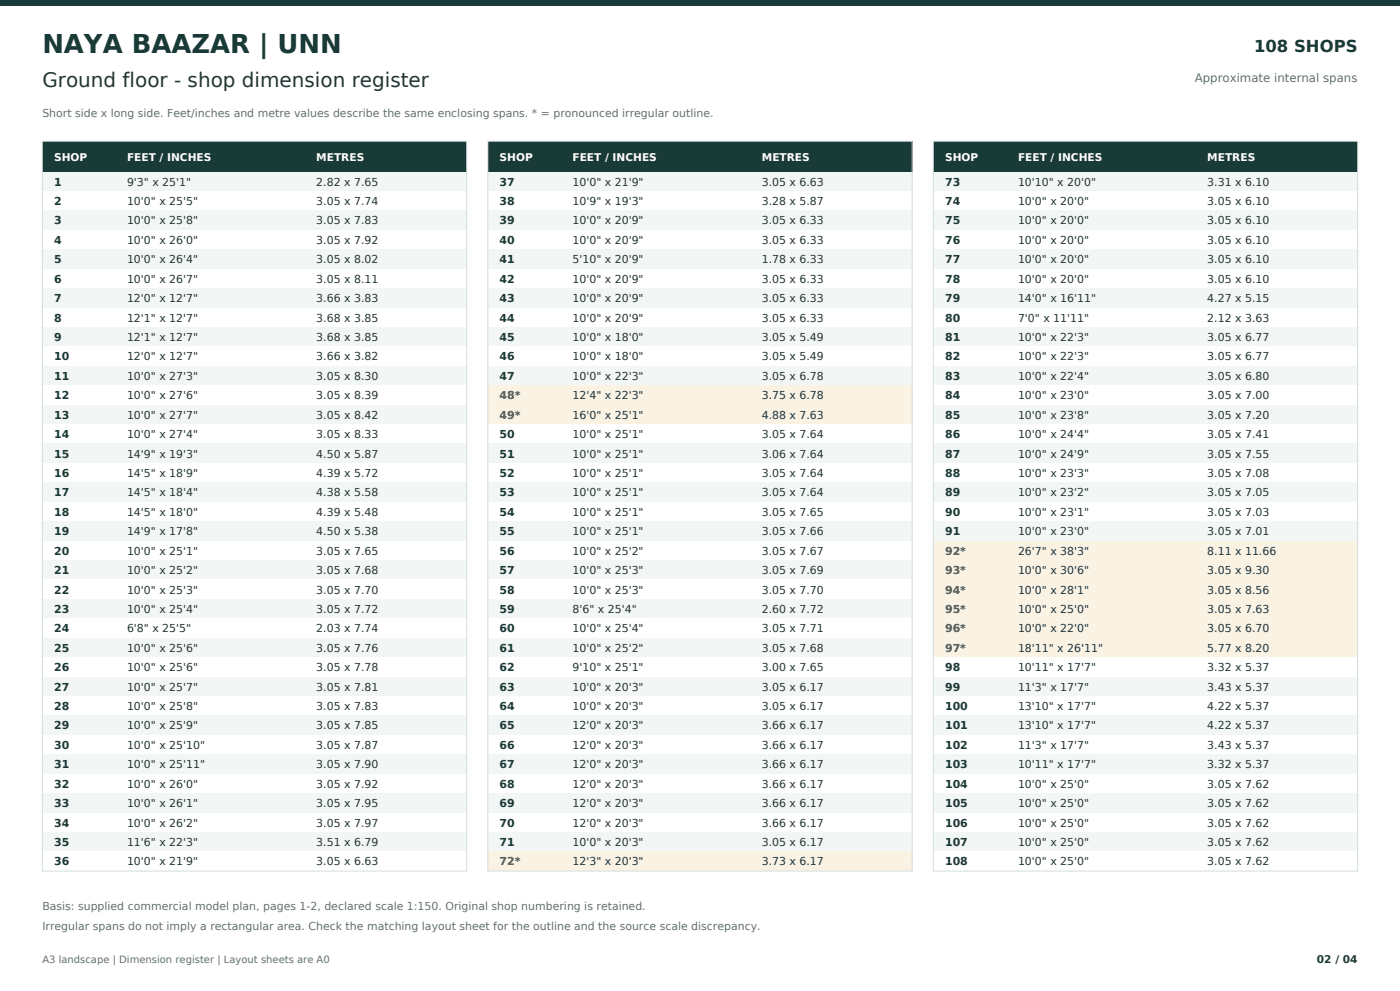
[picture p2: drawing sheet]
<svg xmlns="http://www.w3.org/2000/svg" width="420mm" height="297mm" viewBox="0 0 420 297" stroke-linecap="round" stroke-linejoin="round" font-family="sans-serif">
<defs><g id="words">
<text font-size="7.8" fill="#193b38" x="12.7" y="15.9">NAYA BAAZAR | UNN</text>
<text font-size="6" fill="#243333" x="12.7" y="26.1">Ground floor - shop dimension register</text>
<text font-size="4.9" fill="#193b38" x="376.2" y="15.5">108 SHOPS</text>
<text font-size="3.5" fill="#64716f" x="358.4" y="24.7">Approximate internal spans</text>
<g font-size="3.3" fill="#64716f">
<text x="12.7" y="34.9">Short side x long side. Feet/inches and metre values describe the same enclosing spans. * = pronounced irregular outline.</text>
<text x="12.7" y="272.7">Basis: supplied commercial model plan, pages 1-2, declared scale 1:150. Original shop numbering is retained.</text>
<text x="12.7" y="278.7">Irregular spans do not imply a rectangular area. Check the matching layout sheet for the outline and the source scale discrepancy.</text>
</g>
<g font-size="3.3" fill="#193b38">
<text x="16.2" y="55.6">1</text>
<text x="149.9" y="55.6">37</text>
<text x="283.5" y="55.6">73</text>
<text x="16.2" y="61.5">2</text>
<text x="149.9" y="61.5">38</text>
<text x="283.5" y="61.5">74</text>
<text x="16.2" y="67.3">3</text>
<text x="149.9" y="67.3">39</text>
<text x="283.5" y="67.3">75</text>
<text x="16.2" y="73.1">4</text>
<text x="149.9" y="73.1">40</text>
<text x="283.5" y="73.1">76</text>
<text x="16.2" y="78.9">5</text>
<text x="149.9" y="78.9">41</text>
<text x="283.5" y="78.9">77</text>
<text x="16.2" y="84.7">6</text>
<text x="149.9" y="84.7">42</text>
<text x="283.5" y="84.7">78</text>
<text x="16.2" y="90.6">7</text>
<text x="149.9" y="90.6">43</text>
<text x="283.5" y="90.6">79</text>
<text x="16.2" y="96.4">8</text>
<text x="149.9" y="96.4">44</text>
<text x="283.5" y="96.4">80</text>
<text x="16.2" y="102.2">9</text>
<text x="149.9" y="102.2">45</text>
<text x="283.5" y="102.2">81</text>
<text x="16.2" y="108">10</text>
<text x="16.2" y="113.8">11</text>
<text x="149.9" y="108">46</text>
<text x="149.9" y="113.8">47</text>
<text x="283.5" y="108">82</text>
<text x="283.5" y="113.8">83</text>
<text x="16.2" y="119.7">12</text>
<text x="283.5" y="119.7">84</text>
<text x="16.2" y="125.5">13</text>
<text x="283.5" y="125.5">85</text>
<text x="16.2" y="131.3">14</text>
<text x="149.9" y="131.3">50</text>
<text x="283.5" y="131.3">86</text>
<text x="16.2" y="137.1">15</text>
<text x="149.9" y="137.1">51</text>
<text x="283.5" y="137.1">87</text>
<text x="16.2" y="142.9">16</text>
<text x="149.9" y="142.9">52</text>
<text x="283.5" y="142.9">88</text>
<text x="16.2" y="148.8">17</text>
<text x="149.9" y="148.8">53</text>
<text x="283.5" y="148.8">89</text>
<text x="16.2" y="154.6">18</text>
<text x="149.9" y="154.6">54</text>
<text x="283.5" y="154.6">90</text>
<text x="16.2" y="160.4">19</text>
<text x="149.9" y="160.4">55</text>
<text x="283.5" y="160.4">91</text>
<text x="16.2" y="166.2">20</text>
<text x="149.9" y="166.2">56</text>
<text x="16.2" y="172">21</text>
<text x="149.9" y="172">57</text>
<text x="16.2" y="177.9">22</text>
<text x="149.9" y="177.9">58</text>
<text x="16.2" y="183.7">23</text>
<text x="149.9" y="183.7">59</text>
<text x="16.2" y="189.5">24</text>
<text x="149.9" y="189.5">60</text>
<text x="16.2" y="195.3">25</text>
<text x="149.9" y="195.3">61</text>
<text x="16.2" y="201.2">26</text>
<text x="149.9" y="201.2">62</text>
<text x="283.5" y="201.2">98</text>
<text x="16.2" y="207">27</text>
<text x="149.9" y="207">63</text>
<text x="283.5" y="207">99</text>
<text x="16.2" y="212.8">28</text>
<text x="149.9" y="212.8">64</text>
<text x="283.5" y="212.8">100</text>
<text x="16.2" y="218.6">29</text>
<text x="149.9" y="218.6">65</text>
<text x="283.5" y="218.6">101</text>
<text x="16.2" y="224.4">30</text>
<text x="149.9" y="224.4">66</text>
<text x="283.5" y="224.4">102</text>
<text x="16.2" y="230.3">31</text>
<text x="149.9" y="230.3">67</text>
<text x="283.5" y="230.3">103</text>
<text x="16.2" y="236.1">32</text>
<text x="149.9" y="236.1">68</text>
<text x="283.5" y="236.1">104</text>
<text x="16.2" y="241.9">33</text>
<text x="149.9" y="241.9">69</text>
<text x="283.5" y="241.9">105</text>
<text x="16.2" y="247.7">34</text>
<text x="149.9" y="247.7">70</text>
<text x="283.5" y="247.7">106</text>
<text x="16.2" y="253.5">35</text>
<text x="149.9" y="253.5">71</text>
<text x="283.5" y="253.5">107</text>
<text x="16.2" y="259.4">36</text>
<text x="283.5" y="259.4">108</text>
</g>
<g font-size="3.3" fill="#243333">
<text x="38.1" y="55.6">9'3&quot; x 25'1&quot;</text>
<text x="94.9" y="55.6">2.82 x 7.65</text>
<text x="171.8" y="55.6">10'0&quot; x 21'9&quot;</text>
<text x="228.5" y="55.6">3.05 x 6.63</text>
<text x="305.4" y="55.6">10'10&quot; x 20'0&quot;</text>
<text x="362.2" y="55.6">3.31 x 6.10</text>
<text x="38.1" y="61.5">10'0&quot; x 25'5&quot;</text>
<text x="94.9" y="61.5">3.05 x 7.74</text>
<text x="171.8" y="61.5">10'9&quot; x 19'3&quot;</text>
<text x="228.5" y="61.5">3.28 x 5.87</text>
<text x="305.4" y="61.5">10'0&quot; x 20'0&quot;</text>
<text x="362.2" y="61.5">3.05 x 6.10</text>
<text x="38.1" y="67.3">10'0&quot; x 25'8&quot;</text>
<text x="94.9" y="67.3">3.05 x 7.83</text>
<text x="171.8" y="67.3">10'0&quot; x 20'9&quot;</text>
<text x="228.5" y="67.3">3.05 x 6.33</text>
<text x="305.4" y="67.3">10'0&quot; x 20'0&quot;</text>
<text x="362.2" y="67.3">3.05 x 6.10</text>
<text x="38.1" y="73.1">10'0&quot; x 26'0&quot;</text>
<text x="94.9" y="73.1">3.05 x 7.92</text>
<text x="171.8" y="73.1">10'0&quot; x 20'9&quot;</text>
<text x="228.5" y="73.1">3.05 x 6.33</text>
<text x="305.4" y="73.1">10'0&quot; x 20'0&quot;</text>
<text x="362.2" y="73.1">3.05 x 6.10</text>
<text x="38.1" y="78.9">10'0&quot; x 26'4&quot;</text>
<text x="94.9" y="78.9">3.05 x 8.02</text>
<text x="171.8" y="78.9">5'10&quot; x 20'9&quot;</text>
<text x="228.5" y="78.9">1.78 x 6.33</text>
<text x="305.4" y="78.9">10'0&quot; x 20'0&quot;</text>
<text x="362.2" y="78.9">3.05 x 6.10</text>
<text x="38.1" y="84.7">10'0&quot; x 26'7&quot;</text>
<text x="94.9" y="84.7">3.05 x 8.11</text>
<text x="171.8" y="84.7">10'0&quot; x 20'9&quot;</text>
<text x="228.5" y="84.7">3.05 x 6.33</text>
<text x="305.4" y="84.7">10'0&quot; x 20'0&quot;</text>
<text x="362.2" y="84.7">3.05 x 6.10</text>
<text x="38.1" y="90.6">12'0&quot; x 12'7&quot;</text>
<text x="94.9" y="90.6">3.66 x 3.83</text>
<text x="171.8" y="90.6">10'0&quot; x 20'9&quot;</text>
<text x="228.5" y="90.6">3.05 x 6.33</text>
<text x="305.4" y="90.6">14'0&quot; x 16'11&quot;</text>
<text x="362.2" y="90.6">4.27 x 5.15</text>
<text x="38.1" y="96.4">12'1&quot; x 12'7&quot;</text>
<text x="94.9" y="96.4">3.68 x 3.85</text>
<text x="171.8" y="96.4">10'0&quot; x 20'9&quot;</text>
<text x="228.5" y="96.4">3.05 x 6.33</text>
<text x="305.4" y="96.4">7'0&quot; x 11'11&quot;</text>
<text x="362.2" y="96.4">2.12 x 3.63</text>
<text x="38.1" y="102.2">12'1&quot; x 12'7&quot;</text>
<text x="94.9" y="102.2">3.68 x 3.85</text>
<text x="171.8" y="102.2">10'0&quot; x 18'0&quot;</text>
<text x="228.5" y="102.2">3.05 x 5.49</text>
<text x="305.4" y="102.2">10'0&quot; x 22'3&quot;</text>
<text x="362.2" y="102.2">3.05 x 6.77</text>
<text x="38.1" y="108">12'0&quot; x 12'7&quot;</text>
<text x="38.1" y="113.8">10'0&quot; x 27'3&quot;</text>
<text x="94.9" y="108">3.66 x 3.82</text>
<text x="94.9" y="113.8">3.05 x 8.30</text>
<text x="171.8" y="108">10'0&quot; x 18'0&quot;</text>
<text x="171.8" y="113.8">10'0&quot; x 22'3&quot;</text>
<text x="228.5" y="108">3.05 x 5.49</text>
<text x="228.5" y="113.8">3.05 x 6.78</text>
<text x="305.4" y="108">10'0&quot; x 22'3&quot;</text>
<text x="305.4" y="113.8">10'0&quot; x 22'4&quot;</text>
<text x="362.2" y="108">3.05 x 6.77</text>
<text x="362.2" y="113.8">3.05 x 6.80</text>
<text x="38.1" y="119.7">10'0&quot; x 27'6&quot;</text>
<text x="94.9" y="119.7">3.05 x 8.39</text>
<text x="171.8" y="119.7">12'4&quot; x 22'3&quot;</text>
<text x="228.5" y="119.7">3.75 x 6.78</text>
<text x="305.4" y="119.7">10'0&quot; x 23'0&quot;</text>
<text x="362.2" y="119.7">3.05 x 7.00</text>
<text x="38.1" y="125.5">10'0&quot; x 27'7&quot;</text>
<text x="94.9" y="125.5">3.05 x 8.42</text>
<text x="171.8" y="125.5">16'0&quot; x 25'1&quot;</text>
<text x="228.5" y="125.5">4.88 x 7.63</text>
<text x="305.4" y="125.5">10'0&quot; x 23'8&quot;</text>
<text x="362.2" y="125.5">3.05 x 7.20</text>
<text x="38.1" y="131.3">10'0&quot; x 27'4&quot;</text>
<text x="94.9" y="131.3">3.05 x 8.33</text>
<text x="171.8" y="131.3">10'0&quot; x 25'1&quot;</text>
<text x="228.5" y="131.3">3.05 x 7.64</text>
<text x="305.4" y="131.3">10'0&quot; x 24'4&quot;</text>
<text x="362.2" y="131.3">3.05 x 7.41</text>
<text x="38.1" y="137.1">14'9&quot; x 19'3&quot;</text>
<text x="94.9" y="137.1">4.50 x 5.87</text>
<text x="171.8" y="137.1">10'0&quot; x 25'1&quot;</text>
<text x="228.5" y="137.1">3.06 x 7.64</text>
<text x="305.4" y="137.1">10'0&quot; x 24'9&quot;</text>
<text x="362.2" y="137.1">3.05 x 7.55</text>
<text x="38.1" y="142.9">14'5&quot; x 18'9&quot;</text>
<text x="94.9" y="142.9">4.39 x 5.72</text>
<text x="171.8" y="142.9">10'0&quot; x 25'1&quot;</text>
<text x="228.5" y="142.9">3.05 x 7.64</text>
<text x="305.4" y="142.9">10'0&quot; x 23'3&quot;</text>
<text x="362.2" y="142.9">3.05 x 7.08</text>
<text x="38.1" y="148.8">14'5&quot; x 18'4&quot;</text>
<text x="94.9" y="148.8">4.38 x 5.58</text>
<text x="171.8" y="148.8">10'0&quot; x 25'1&quot;</text>
<text x="228.5" y="148.8">3.05 x 7.64</text>
<text x="305.4" y="148.8">10'0&quot; x 23'2&quot;</text>
<text x="362.2" y="148.8">3.05 x 7.05</text>
<text x="38.1" y="154.6">14'5&quot; x 18'0&quot;</text>
<text x="94.9" y="154.6">4.39 x 5.48</text>
<text x="171.8" y="154.6">10'0&quot; x 25'1&quot;</text>
<text x="228.5" y="154.6">3.05 x 7.65</text>
<text x="305.4" y="154.6">10'0&quot; x 23'1&quot;</text>
<text x="362.2" y="154.6">3.05 x 7.03</text>
<text x="38.1" y="160.4">14'9&quot; x 17'8&quot;</text>
<text x="94.9" y="160.4">4.50 x 5.38</text>
<text x="171.8" y="160.4">10'0&quot; x 25'1&quot;</text>
<text x="228.5" y="160.4">3.05 x 7.66</text>
<text x="305.4" y="160.4">10'0&quot; x 23'0&quot;</text>
<text x="362.2" y="160.4">3.05 x 7.01</text>
<text x="38.1" y="166.2">10'0&quot; x 25'1&quot;</text>
<text x="94.9" y="166.2">3.05 x 7.65</text>
<text x="171.8" y="166.2">10'0&quot; x 25'2&quot;</text>
<text x="228.5" y="166.2">3.05 x 7.67</text>
<text x="305.4" y="166.2">26'7&quot; x 38'3&quot;</text>
<text x="362.2" y="166.2">8.11 x 11.66</text>
<text x="38.1" y="172">10'0&quot; x 25'2&quot;</text>
<text x="94.9" y="172">3.05 x 7.68</text>
<text x="171.8" y="172">10'0&quot; x 25'3&quot;</text>
<text x="228.5" y="172">3.05 x 7.69</text>
<text x="305.4" y="172">10'0&quot; x 30'6&quot;</text>
<text x="362.2" y="172">3.05 x 9.30</text>
<text x="38.1" y="177.9">10'0&quot; x 25'3&quot;</text>
<text x="94.9" y="177.9">3.05 x 7.70</text>
<text x="171.8" y="177.9">10'0&quot; x 25'3&quot;</text>
<text x="228.5" y="177.9">3.05 x 7.70</text>
<text x="305.4" y="177.9">10'0&quot; x 28'1&quot;</text>
<text x="362.2" y="177.9">3.05 x 8.56</text>
<text x="38.1" y="183.7">10'0&quot; x 25'4&quot;</text>
<text x="94.9" y="183.7">3.05 x 7.72</text>
<text x="171.8" y="183.7">8'6&quot; x 25'4&quot;</text>
<text x="228.5" y="183.7">2.60 x 7.72</text>
<text x="305.4" y="183.7">10'0&quot; x 25'0&quot;</text>
<text x="362.2" y="183.7">3.05 x 7.63</text>
<text x="38.1" y="189.5">6'8&quot; x 25'5&quot;</text>
<text x="94.9" y="189.5">2.03 x 7.74</text>
<text x="171.8" y="189.5">10'0&quot; x 25'4&quot;</text>
<text x="228.5" y="189.5">3.05 x 7.71</text>
<text x="305.4" y="189.5">10'0&quot; x 22'0&quot;</text>
<text x="362.2" y="189.5">3.05 x 6.70</text>
<text x="38.1" y="195.3">10'0&quot; x 25'6&quot;</text>
<text x="94.9" y="195.3">3.05 x 7.76</text>
<text x="171.8" y="195.3">10'0&quot; x 25'2&quot;</text>
<text x="228.5" y="195.3">3.05 x 7.68</text>
<text x="305.4" y="195.3">18'11&quot; x 26'11&quot;</text>
<text x="362.2" y="195.3">5.77 x 8.20</text>
<text x="38.1" y="201.2">10'0&quot; x 25'6&quot;</text>
<text x="94.9" y="201.2">3.05 x 7.78</text>
<text x="171.8" y="201.2">9'10&quot; x 25'1&quot;</text>
<text x="228.5" y="201.2">3.00 x 7.65</text>
<text x="305.4" y="201.2">10'11&quot; x 17'7&quot;</text>
<text x="362.2" y="201.2">3.32 x 5.37</text>
<text x="38.1" y="207">10'0&quot; x 25'7&quot;</text>
<text x="94.9" y="207">3.05 x 7.81</text>
<text x="171.8" y="207">10'0&quot; x 20'3&quot;</text>
<text x="228.5" y="207">3.05 x 6.17</text>
<text x="305.4" y="207">11'3&quot; x 17'7&quot;</text>
<text x="362.2" y="207">3.43 x 5.37</text>
<text x="38.1" y="212.8">10'0&quot; x 25'8&quot;</text>
<text x="94.9" y="212.8">3.05 x 7.83</text>
<text x="171.8" y="212.8">10'0&quot; x 20'3&quot;</text>
<text x="228.5" y="212.8">3.05 x 6.17</text>
<text x="305.4" y="212.8">13'10&quot; x 17'7&quot;</text>
<text x="362.2" y="212.8">4.22 x 5.37</text>
<text x="38.1" y="218.6">10'0&quot; x 25'9&quot;</text>
<text x="94.9" y="218.6">3.05 x 7.85</text>
<text x="171.8" y="218.6">12'0&quot; x 20'3&quot;</text>
<text x="228.5" y="218.6">3.66 x 6.17</text>
<text x="305.4" y="218.6">13'10&quot; x 17'7&quot;</text>
<text x="362.2" y="218.6">4.22 x 5.37</text>
<text x="38.1" y="224.4">10'0&quot; x 25'10&quot;</text>
<text x="94.9" y="224.4">3.05 x 7.87</text>
<text x="171.8" y="224.4">12'0&quot; x 20'3&quot;</text>
<text x="228.5" y="224.4">3.66 x 6.17</text>
<text x="305.4" y="224.4">11'3&quot; x 17'7&quot;</text>
<text x="362.2" y="224.4">3.43 x 5.37</text>
<text x="38.1" y="230.3">10'0&quot; x 25'11&quot;</text>
<text x="94.9" y="230.3">3.05 x 7.90</text>
<text x="171.8" y="230.3">12'0&quot; x 20'3&quot;</text>
<text x="228.5" y="230.3">3.66 x 6.17</text>
<text x="305.4" y="230.3">10'11&quot; x 17'7&quot;</text>
<text x="362.2" y="230.3">3.32 x 5.37</text>
<text x="38.1" y="236.1">10'0&quot; x 26'0&quot;</text>
<text x="94.9" y="236.1">3.05 x 7.92</text>
<text x="171.8" y="236.1">12'0&quot; x 20'3&quot;</text>
<text x="228.5" y="236.1">3.66 x 6.17</text>
<text x="305.4" y="236.1">10'0&quot; x 25'0&quot;</text>
<text x="362.2" y="236.1">3.05 x 7.62</text>
<text x="38.1" y="241.9">10'0&quot; x 26'1&quot;</text>
<text x="94.9" y="241.9">3.05 x 7.95</text>
<text x="171.8" y="241.9">12'0&quot; x 20'3&quot;</text>
<text x="228.5" y="241.9">3.66 x 6.17</text>
<text x="305.4" y="241.9">10'0&quot; x 25'0&quot;</text>
<text x="362.2" y="241.9">3.05 x 7.62</text>
<text x="38.1" y="247.7">10'0&quot; x 26'2&quot;</text>
<text x="94.9" y="247.7">3.05 x 7.97</text>
<text x="171.8" y="247.7">12'0&quot; x 20'3&quot;</text>
<text x="228.5" y="247.7">3.66 x 6.17</text>
<text x="305.4" y="247.7">10'0&quot; x 25'0&quot;</text>
<text x="362.2" y="247.7">3.05 x 7.62</text>
<text x="38.1" y="253.5">11'6&quot; x 22'3&quot;</text>
<text x="94.9" y="253.5">3.51 x 6.79</text>
<text x="171.8" y="253.5">10'0&quot; x 20'3&quot;</text>
<text x="228.5" y="253.5">3.05 x 6.17</text>
<text x="305.4" y="253.5">10'0&quot; x 25'0&quot;</text>
<text x="362.2" y="253.5">3.05 x 7.62</text>
<text x="38.1" y="259.4">10'0&quot; x 21'9&quot;</text>
<text x="94.9" y="259.4">3.05 x 6.63</text>
<text x="171.8" y="259.4">12'3&quot; x 20'3&quot;</text>
<text x="228.5" y="259.4">3.73 x 6.17</text>
<text x="305.4" y="259.4">10'0&quot; x 25'0&quot;</text>
<text x="362.2" y="259.4">3.05 x 7.62</text>
</g>
<g font-size="3.3" fill="#775323">
<text x="149.9" y="119.7">48*</text>
<text x="149.9" y="125.5">49*</text>
<text x="283.5" y="166.2">92*</text>
<text x="283.5" y="172">93*</text>
<text x="283.5" y="177.9">94*</text>
<text x="283.5" y="183.7">95*</text>
<text x="283.5" y="189.5">96*</text>
<text x="283.5" y="195.3">97*</text>
<text x="149.9" y="259.4">72*</text>
</g>
<g font-size="3.2" fill="#fff">
<text x="16.2" y="48.3">SHOP</text>
<text x="38.1" y="48.3">FEET / INCHES</text>
<text x="94.9" y="48.3">METRES</text>
<text x="149.9" y="48.3">SHOP</text>
<text x="171.8" y="48.3">FEET / INCHES</text>
<text x="228.5" y="48.3">METRES</text>
<text x="283.5" y="48.3">SHOP</text>
<text x="305.4" y="48.3">FEET / INCHES</text>
<text x="362.2" y="48.3">METRES</text>
</g>
<text font-size="3.2" fill="#193b38" x="395.1" y="288.5">02 / 04</text>
<text font-size="3" fill="#64716f" x="12.7" y="288.5">A3 landscape | Dimension register | Layout sheets are A0</text>
</g></defs>
<g fill="#193b38">
<path d="M0 0h420v1.8h-420z" fill-rule="evenodd"/>
<path d="M12.7 42.3h127.3v9.2h-127.3z" fill-rule="evenodd"/>
</g>
<path d="M12.7 51.5h127.3v5.8h-127.3z" fill-rule="evenodd" fill="#f2f6f4"/>
<path d="M12.7 57.3h127.3v5.8h-127.3z" fill-rule="evenodd" fill="#fff"/>
<path d="M12.7 63.1h127.3v5.9h-127.3z" fill-rule="evenodd" fill="#f2f6f4"/>
<path d="M12.7 69h127.3v5.8h-127.3z" fill-rule="evenodd" fill="#fff"/>
<path d="M12.7 74.8h127.3v5.8h-127.3z" fill-rule="evenodd" fill="#f2f6f4"/>
<path d="M12.7 80.6h127.3v5.8h-127.3z" fill-rule="evenodd" fill="#fff"/>
<path d="M12.7 86.4h127.3v5.9h-127.3z" fill-rule="evenodd" fill="#f2f6f4"/>
<path d="M12.7 92.3h127.3v5.8h-127.3z" fill-rule="evenodd" fill="#fff"/>
<path d="M12.7 98.1h127.3v5.8h-127.3z" fill-rule="evenodd" fill="#f2f6f4"/>
<path d="M12.7 103.9h127.3v5.8h-127.3z" fill-rule="evenodd" fill="#fff"/>
<path d="M12.7 109.7h127.3v5.8h-127.3z" fill-rule="evenodd" fill="#f2f6f4"/>
<path d="M12.7 115.5h127.3v5.9h-127.3z" fill-rule="evenodd" fill="#fff"/>
<path d="M12.7 121.4h127.3v5.8h-127.3z" fill-rule="evenodd" fill="#f2f6f4"/>
<path d="M12.7 127.2h127.3v5.8h-127.3z" fill-rule="evenodd" fill="#fff"/>
<path d="M12.7 133h127.3v5.8h-127.3z" fill-rule="evenodd" fill="#f2f6f4"/>
<path d="M12.7 138.8h127.3v5.8h-127.3z" fill-rule="evenodd" fill="#fff"/>
<path d="M12.7 144.6h127.3v5.9h-127.3z" fill-rule="evenodd" fill="#f2f6f4"/>
<path d="M12.7 150.5h127.3v5.8h-127.3z" fill-rule="evenodd" fill="#fff"/>
<path d="M12.7 156.3h127.3v5.8h-127.3z" fill-rule="evenodd" fill="#f2f6f4"/>
<path d="M12.7 162.1h127.3v5.8h-127.3z" fill-rule="evenodd" fill="#fff"/>
<path d="M12.7 167.9h127.3v5.8h-127.3z" fill-rule="evenodd" fill="#f2f6f4"/>
<path d="M12.7 173.7h127.3v5.9h-127.3z" fill-rule="evenodd" fill="#fff"/>
<path d="M12.7 179.6h127.3v5.8h-127.3z" fill-rule="evenodd" fill="#f2f6f4"/>
<path d="M12.7 185.4h127.3v5.8h-127.3z" fill-rule="evenodd" fill="#fff"/>
<path d="M12.7 191.2h127.3v5.8h-127.3z" fill-rule="evenodd" fill="#f2f6f4"/>
<path d="M12.7 197h127.3v5.8h-127.3z" fill-rule="evenodd" fill="#fff"/>
<path d="M12.7 202.8h127.3v5.9h-127.3z" fill-rule="evenodd" fill="#f2f6f4"/>
<path d="M12.7 208.7h127.3v5.8h-127.3z" fill-rule="evenodd" fill="#fff"/>
<path d="M12.7 214.5h127.3v5.8h-127.3z" fill-rule="evenodd" fill="#f2f6f4"/>
<path d="M12.7 220.3h127.3v5.8h-127.3z" fill-rule="evenodd" fill="#fff"/>
<path d="M12.7 226.1h127.3v5.9h-127.3z" fill-rule="evenodd" fill="#f2f6f4"/>
<path d="M12.7 232h127.3v5.8h-127.3z" fill-rule="evenodd" fill="#fff"/>
<path d="M12.7 237.8h127.3v5.8h-127.3z" fill-rule="evenodd" fill="#f2f6f4"/>
<path d="M12.7 243.6h127.3v5.8h-127.3z" fill-rule="evenodd" fill="#fff"/>
<path d="M12.7 249.4h127.3v5.8h-127.3z" fill-rule="evenodd" fill="#f2f6f4"/>
<path d="M12.7 255.2h127.3v5.9h-127.3z" fill-rule="evenodd" fill="#fff"/>
<path d="M12.7 42.3h127.3v218.8h-127.3z" fill="none" stroke="#d2deda" stroke-width=".3"/>
<path d="M146.4 42.3h127.3v9.2h-127.3z" fill-rule="evenodd" fill="#193b38"/>
<path d="M146.4 51.5h127.3v5.8h-127.3z" fill-rule="evenodd" fill="#f2f6f4"/>
<path d="M146.4 57.3h127.3v5.8h-127.3z" fill-rule="evenodd" fill="#fff"/>
<path d="M146.4 63.1h127.3v5.9h-127.3z" fill-rule="evenodd" fill="#f2f6f4"/>
<path d="M146.4 69h127.3v5.8h-127.3z" fill-rule="evenodd" fill="#fff"/>
<path d="M146.4 74.8h127.3v5.8h-127.3z" fill-rule="evenodd" fill="#f2f6f4"/>
<path d="M146.4 80.6h127.3v5.8h-127.3z" fill-rule="evenodd" fill="#fff"/>
<path d="M146.4 86.4h127.3v5.9h-127.3z" fill-rule="evenodd" fill="#f2f6f4"/>
<path d="M146.4 92.3h127.3v5.8h-127.3z" fill-rule="evenodd" fill="#fff"/>
<path d="M146.4 98.1h127.3v5.8h-127.3z" fill-rule="evenodd" fill="#f2f6f4"/>
<path d="M146.4 103.9h127.3v5.8h-127.3z" fill-rule="evenodd" fill="#fff"/>
<path d="M146.4 109.7h127.3v5.8h-127.3z" fill-rule="evenodd" fill="#f2f6f4"/>
<g fill="#faf2e2">
<path d="M146.4 115.5h127.3v5.9h-127.3z" fill-rule="evenodd"/>
<path d="M146.4 121.4h127.3v5.8h-127.3z" fill-rule="evenodd"/>
</g>
<path d="M146.4 127.2h127.3v5.8h-127.3z" fill-rule="evenodd" fill="#fff"/>
<path d="M146.4 133h127.3v5.8h-127.3z" fill-rule="evenodd" fill="#f2f6f4"/>
<path d="M146.4 138.8h127.3v5.8h-127.3z" fill-rule="evenodd" fill="#fff"/>
<path d="M146.4 144.6h127.3v5.9h-127.3z" fill-rule="evenodd" fill="#f2f6f4"/>
<path d="M146.4 150.5h127.3v5.8h-127.3z" fill-rule="evenodd" fill="#fff"/>
<path d="M146.4 156.3h127.3v5.8h-127.3z" fill-rule="evenodd" fill="#f2f6f4"/>
<path d="M146.4 162.1h127.3v5.8h-127.3z" fill-rule="evenodd" fill="#fff"/>
<path d="M146.4 167.9h127.3v5.8h-127.3z" fill-rule="evenodd" fill="#f2f6f4"/>
<path d="M146.4 173.7h127.3v5.9h-127.3z" fill-rule="evenodd" fill="#fff"/>
<path d="M146.4 179.6h127.3v5.8h-127.3z" fill-rule="evenodd" fill="#f2f6f4"/>
<path d="M146.4 185.4h127.3v5.8h-127.3z" fill-rule="evenodd" fill="#fff"/>
<path d="M146.4 191.2h127.3v5.8h-127.3z" fill-rule="evenodd" fill="#f2f6f4"/>
<path d="M146.4 197h127.3v5.8h-127.3z" fill-rule="evenodd" fill="#fff"/>
<path d="M146.4 202.8h127.3v5.9h-127.3z" fill-rule="evenodd" fill="#f2f6f4"/>
<path d="M146.4 208.7h127.3v5.8h-127.3z" fill-rule="evenodd" fill="#fff"/>
<path d="M146.4 214.5h127.3v5.8h-127.3z" fill-rule="evenodd" fill="#f2f6f4"/>
<path d="M146.4 220.3h127.3v5.8h-127.3z" fill-rule="evenodd" fill="#fff"/>
<path d="M146.4 226.1h127.3v5.9h-127.3z" fill-rule="evenodd" fill="#f2f6f4"/>
<path d="M146.4 232h127.3v5.8h-127.3z" fill-rule="evenodd" fill="#fff"/>
<path d="M146.4 237.8h127.3v5.8h-127.3z" fill-rule="evenodd" fill="#f2f6f4"/>
<path d="M146.4 243.6h127.3v5.8h-127.3z" fill-rule="evenodd" fill="#fff"/>
<path d="M146.4 249.4h127.3v5.8h-127.3z" fill-rule="evenodd" fill="#f2f6f4"/>
<path d="M146.4 255.2h127.3v5.9h-127.3z" fill-rule="evenodd" fill="#faf2e2"/>
<path d="M146.4 42.3h127.3v218.8h-127.3z" fill="none" stroke="#d2deda" stroke-width=".3"/>
<path d="M280 42.3h127.3v9.2h-127.3z" fill-rule="evenodd" fill="#193b38"/>
<path d="M280 51.5h127.3v5.8h-127.3z" fill-rule="evenodd" fill="#f2f6f4"/>
<path d="M280 57.3h127.3v5.8h-127.3z" fill-rule="evenodd" fill="#fff"/>
<path d="M280 63.1h127.3v5.9h-127.3z" fill-rule="evenodd" fill="#f2f6f4"/>
<path d="M280 69h127.3v5.8h-127.3z" fill-rule="evenodd" fill="#fff"/>
<path d="M280 74.8h127.3v5.8h-127.3z" fill-rule="evenodd" fill="#f2f6f4"/>
<path d="M280 80.6h127.3v5.8h-127.3z" fill-rule="evenodd" fill="#fff"/>
<path d="M280 86.4h127.3v5.9h-127.3z" fill-rule="evenodd" fill="#f2f6f4"/>
<path d="M280 92.3h127.3v5.8h-127.3z" fill-rule="evenodd" fill="#fff"/>
<path d="M280 98.1h127.3v5.8h-127.3z" fill-rule="evenodd" fill="#f2f6f4"/>
<path d="M280 103.9h127.3v5.8h-127.3z" fill-rule="evenodd" fill="#fff"/>
<path d="M280 109.7h127.3v5.8h-127.3z" fill-rule="evenodd" fill="#f2f6f4"/>
<path d="M280 115.5h127.3v5.9h-127.3z" fill-rule="evenodd" fill="#fff"/>
<path d="M280 121.4h127.3v5.8h-127.3z" fill-rule="evenodd" fill="#f2f6f4"/>
<path d="M280 127.2h127.3v5.8h-127.3z" fill-rule="evenodd" fill="#fff"/>
<path d="M280 133h127.3v5.8h-127.3z" fill-rule="evenodd" fill="#f2f6f4"/>
<path d="M280 138.8h127.3v5.8h-127.3z" fill-rule="evenodd" fill="#fff"/>
<path d="M280 144.6h127.3v5.9h-127.3z" fill-rule="evenodd" fill="#f2f6f4"/>
<path d="M280 150.5h127.3v5.8h-127.3z" fill-rule="evenodd" fill="#fff"/>
<path d="M280 156.3h127.3v5.8h-127.3z" fill-rule="evenodd" fill="#f2f6f4"/>
<g fill="#faf2e2">
<path d="M280 162.1h127.3v5.8h-127.3z" fill-rule="evenodd"/>
<path d="M280 167.9h127.3v5.8h-127.3z" fill-rule="evenodd"/>
<path d="M280 173.7h127.3v5.9h-127.3z" fill-rule="evenodd"/>
<path d="M280 179.6h127.3v5.8h-127.3z" fill-rule="evenodd"/>
<path d="M280 185.4h127.3v5.8h-127.3z" fill-rule="evenodd"/>
<path d="M280 191.2h127.3v5.8h-127.3z" fill-rule="evenodd"/>
</g>
<path d="M280 197h127.3v5.8h-127.3z" fill-rule="evenodd" fill="#fff"/>
<path d="M280 202.8h127.3v5.9h-127.3z" fill-rule="evenodd" fill="#f2f6f4"/>
<path d="M280 208.7h127.3v5.8h-127.3z" fill-rule="evenodd" fill="#fff"/>
<path d="M280 214.5h127.3v5.8h-127.3z" fill-rule="evenodd" fill="#f2f6f4"/>
<path d="M280 220.3h127.3v5.8h-127.3z" fill-rule="evenodd" fill="#fff"/>
<path d="M280 226.1h127.3v5.9h-127.3z" fill-rule="evenodd" fill="#f2f6f4"/>
<path d="M280 232h127.3v5.8h-127.3z" fill-rule="evenodd" fill="#fff"/>
<path d="M280 237.8h127.3v5.8h-127.3z" fill-rule="evenodd" fill="#f2f6f4"/>
<path d="M280 243.6h127.3v5.8h-127.3z" fill-rule="evenodd" fill="#fff"/>
<path d="M280 249.4h127.3v5.8h-127.3z" fill-rule="evenodd" fill="#f2f6f4"/>
<path d="M280 255.2h127.3v5.9h-127.3z" fill-rule="evenodd" fill="#fff"/>
<path d="M280 42.3h127.3v218.8h-127.3z" fill="none" stroke="#d2deda" stroke-width=".3"/>
<use href="#words"/>
</svg>
